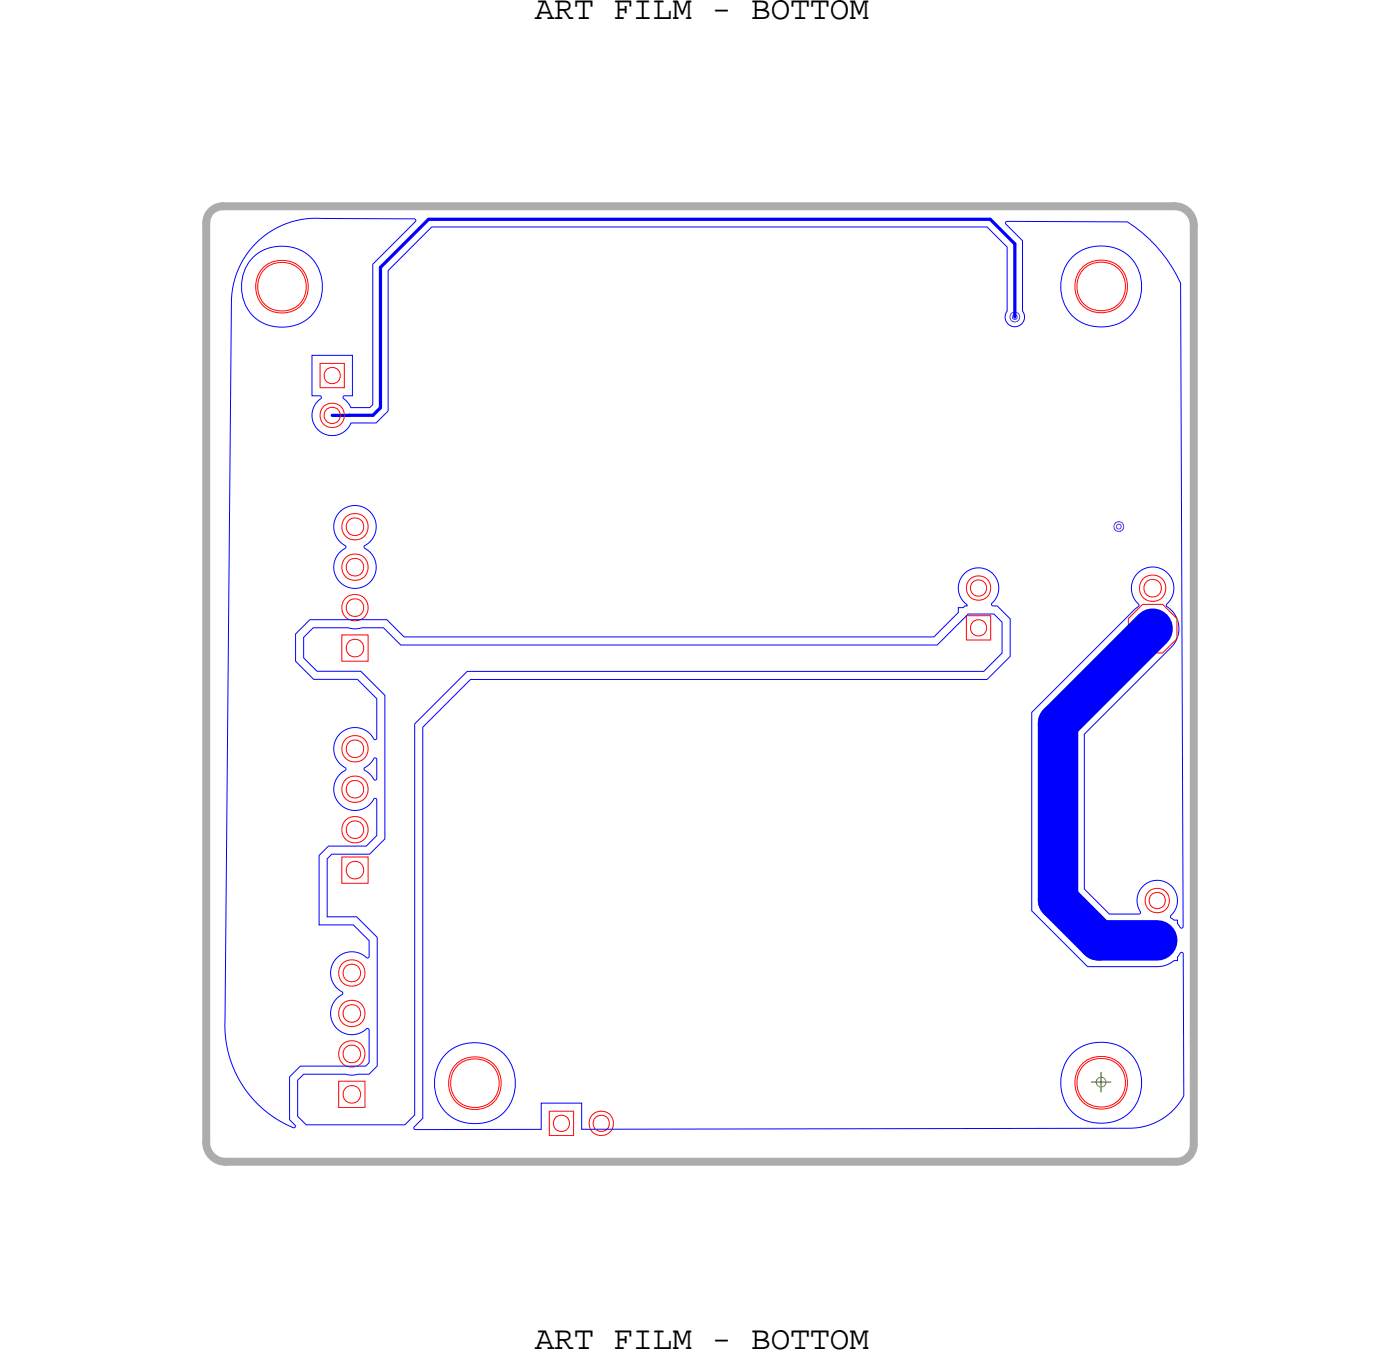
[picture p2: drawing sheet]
<svg xmlns="http://www.w3.org/2000/svg" width="88mm" height="86mm" viewBox="0 0 88 86" stroke-linecap="round" stroke-linejoin="round" font-family="sans-serif">
<defs><g id="words">
<g font-size="2.1">
<text x="33.6" y="1.2">ART FILM - BOTTOM</text>
<text x="33.6" y="84.7">ART FILM - BOTTOM</text>
</g>
</g></defs>
<!-- layer: Board Outline -->
<path d="M12.9 14v57.7zM14 12.9h59.8zM14 13a1.05 1.05 0 0 0-1.1 1M73.8 13a1.19 1.19 0 0 1 1.2 1.1M75 14.1v57.7zM12.9 71.7a1.2 1.2 0 0 0 1.3 1.2M14.2 72.9h59.7zM75 71.8a1.1 1.1 0 0 1-1.1 1.1" fill="none" stroke="#acacac" stroke-width=".5"/>
<path d="M13.3 13.2l.3-.2h.4h60a1 1 0 0 1 1 1v58a1 1 0 0 1-1 1h-60a1 1 0 0 1-1-1v-58v-.4z" fill="none" stroke="#acacac" stroke-width=".06"/>
<!-- layer: Nets -->
<path d="M63.5 19.7l.2-.1 .3 .1v.2v.2l-.3 .1-.2-.1-.1-.2zM63.6 19.8h.1h.2v.2l-.2 .1-.1-.1zM70 32.9l.3-.1 .2 .1 .1 .2-.1 .2-.2 .1-.3-.1-.1-.2zM70.1 33l.2-.1 .1 .1v.1l-.1 .1-.2-.1z" fill="none" stroke="#8d00d9" stroke-width=".06"/>
<path d="M23.9 16.8l3-3zM23.9 16.8v8.8zM26.9 13.8h35.3zM62.2 13.8l1.5 1.5zM63.7 15.3v4.6zM20.9 26.1h1zM21.9 26.1h.1M21.9 26.1h1.5zM23.4 26.1l.5-.5z" fill="none" stroke="#00f" stroke-width=".2"/>
<g fill="none" stroke="#f00" stroke-width=".06">
<path d="M20.1 22.8h1.5v1.5h-1.5zM21.5 39.9h1.6v1.6h-1.6zM60.7 38.7h1.5v1.5h-1.5zM21.5 53.8h1.6v1.7h-1.6zM71.9 58.3h1.5v1.5h-1.5zM21.3 67.9h1.6v1.6h-1.6zM34.5 69.8h1.5v1.5h-1.5z"/>
<circle cx="17.7" cy="18" r="1.54"/>
<circle cx="17.7" cy="18" r="1.66"/>
<circle cx="69.1" cy="18" r="1.54"/>
<circle cx="69.1" cy="18" r="1.66"/>
<circle cx="20.9" cy="23.6" r=".51"/>
<circle cx="20.9" cy="26.1" r=".51"/>
<circle cx="20.9" cy="26.1" r=".77"/>
<circle cx="22.3" cy="38.2" r=".55"/>
<circle cx="22.3" cy="35.6" r=".55"/>
<circle cx="22.3" cy="33.1" r=".55"/>
<circle cx="22.3" cy="35.6" r=".83"/>
<circle cx="22.3" cy="38.2" r=".83"/>
<circle cx="22.3" cy="33.1" r=".83"/>
<circle cx="61.4" cy="39.4" r=".51"/>
<circle cx="61.4" cy="36.9" r=".51"/>
<circle cx="61.4" cy="36.9" r=".77"/>
<circle cx="72.4" cy="39.5" r=".55"/>
<circle cx="72.4" cy="36.9" r=".55"/>
<circle cx="72.4" cy="36.9" r=".83"/>
<circle cx="72.4" cy="39.5" r="1.65"/>
<circle cx="22.3" cy="40.7" r=".55"/>
<circle cx="22.3" cy="54.6" r=".55"/>
<circle cx="22.3" cy="52.1" r=".55"/>
<circle cx="22.3" cy="47" r=".55"/>
<circle cx="22.3" cy="49.6" r=".55"/>
<circle cx="22.3" cy="49.6" r=".83"/>
<circle cx="22.3" cy="52.1" r=".83"/>
<circle cx="22.3" cy="47" r=".83"/>
<circle cx="72.7" cy="59" r=".51"/>
<circle cx="72.7" cy="56.5" r=".51"/>
<circle cx="72.7" cy="56.6" r=".77"/>
<circle cx="22.1" cy="63.6" r=".55"/>
<circle cx="22.1" cy="61.1" r=".55"/>
<circle cx="22.1" cy="68.7" r=".55"/>
<circle cx="22.1" cy="66.2" r=".55"/>
<circle cx="22.1" cy="66.2" r=".83"/>
<circle cx="22.1" cy="63.6" r=".83"/>
<circle cx="22.1" cy="61.1" r=".83"/>
<circle cx="29.8" cy="68" r="1.54"/>
<circle cx="29.8" cy="68" r="1.66"/>
<circle cx="35.3" cy="70.5" r=".51"/>
<circle cx="37.8" cy="70.5" r=".51"/>
<circle cx="37.8" cy="70.5" r=".77"/>
<circle cx="69.1" cy="68" r="1.66"/>
<circle cx="69.1" cy="68" r="1.54"/>
</g>
<g fill="none" stroke="#00f" stroke-width=".06">
<path d="M16.1 15.3a5.3 5.3 0 0 1 4.1-1.6h5.8l.1 .1-2.7 2.8v8.8l-.2 .2h-1.2l-.5-.6 .1-.1h.5v-2.6h-2.5v2.6h.5l.1 .1a1.27 1.27 0 0 0-.1 2.1 1.27 1.27 0 0 0 1.9-.5h1.6l.8-.8v-8.8l2.7-2.7h34.9l1.2 1.2v4l-.1 .5 .2 .4 .4 .1 .4-.1 .2-.4-.1-.5v-4.4l-1-1v-.2h7.6a9 9 0 0 1 3.3 3.9l.2 40.4-.2 .1-.2-.3v-.2h-.2l-.2-.2v-.1a1.28 1.28 0 0 0 .1-1.8 1.28 1.28 0 0 0-1.8-.1 1.28 1.28 0 0 0-.2 1.7l-1.9 .1-1.6-1.6v-9.7l5.5-5.5a1.86 1.86 0 0 0-.4-2.6v-.1a1.34 1.34 0 0 0 .1-1.9 1.34 1.34 0 0 0-2 .1 1.34 1.34 0 0 0 .2 1.9l-6.7 6.7v12.5l3.5 3.5h4.6l.5-.2 .3-.2h.2v-.2l.2-.3h.2v9l-.1 .2a3.9 3.9 0 0 1-3.3 1.8l-34.4 .1v-1.6h-2.5v1.6h-7.9h-.1l.5-.7v-24.5l3-3h32.5l1.4-1.5v-2.3l-.8-.9h-.3v-.1a1.27 1.27 0 0 0 0-1.9 1.27 1.27 0 0 0-1.8 .1 1.27 1.27 0 0 0 .2 1.9l-.2 .2h-.3v.3l-1.6 1.5h-33.2l-1.1-1.1h-4.8l-.9 .9v1.7l1.1 1.2h2.7l1.3 1.2v2.5h-.1h-.1a1.35 1.35 0 0 0-2.2-.3 1.35 1.35 0 0 0 .4 2.2v.1a1.35 1.35 0 0 0-.3 2.1 1.35 1.35 0 0 0 2.1-.4l.2 .1v2.3l-.7 .6h-2.4l-.6 .6v4.4h2.2l1 1v1h-.2a1.36 1.36 0 0 0-2 .3 1.36 1.36 0 0 0 .5 2 1.36 1.36 0 0 0-.4 2.1 1.36 1.36 0 0 0 2 .1l.1 .1v2l-.2 .2h-4.1l-.7 .7v2.7l.3 .4v.1a6.9 6.9 0 0 1-4.4-6.8l.4-45.3a5.3 5.3 0 0 1 1.6-3.4zM19.7 39.4l2.6 .1 1.8-.1 1.1 1.1h33.7l1.9-1.9h1.6l.5 .5v1.9l-1.1 1.2h-32.5l-3.3 3.3v24.5l-.6 .6h-6.2l-.5-.5v-2.3l.4-.3h4.1l.5-.6v-8l-1.3-1.3h-1.9v-3.7l.3-.3h2.4l1-.9v-9l-1.5-1.6h-2.8l-.8-.8v-1.3zM21.4 32.1a1.36 1.36 0 0 1 2 .3 1.36 1.36 0 0 1-.5 1.9v.1a1.34 1.34 0 0 1 .3 2.1 1.34 1.34 0 0 1-2-.1 1.34 1.34 0 0 1 .5-2v-.1a1.34 1.34 0 0 1-.3-2.2zM22.9 48.2l.3-.2 .3-.4h.1v1.4h-.1l-.2-.4-.4-.2z"/>
<circle cx="17.7" cy="18" r="2.56"/>
<circle cx="69.1" cy="18" r="2.56"/>
<circle cx="29.8" cy="68" r="2.56"/>
<circle cx="69.1" cy="68" r="2.56"/>
</g>
<path d="M72.4 39.5l-6 5.9zM66.4 56.5l2.6 2.5zM66.4 45.4v11.1zM69 59h3.7z" fill="none" stroke="#00f" stroke-width="2.5"/>
<!-- layer: Drawing Origin -->
<path d="M68.9 67.7l.2-.1 .3 .1v.2v.3l-.3 .1-.2-.1-.1-.3z" fill="none" stroke="#638b3a" stroke-width=".06"/>
<path d="M68.5 67.9h1.3M69.1 67.3v1.3" fill="none" stroke="#638b3a" stroke-width=".09"/>
<use href="#words"/>
</svg>
